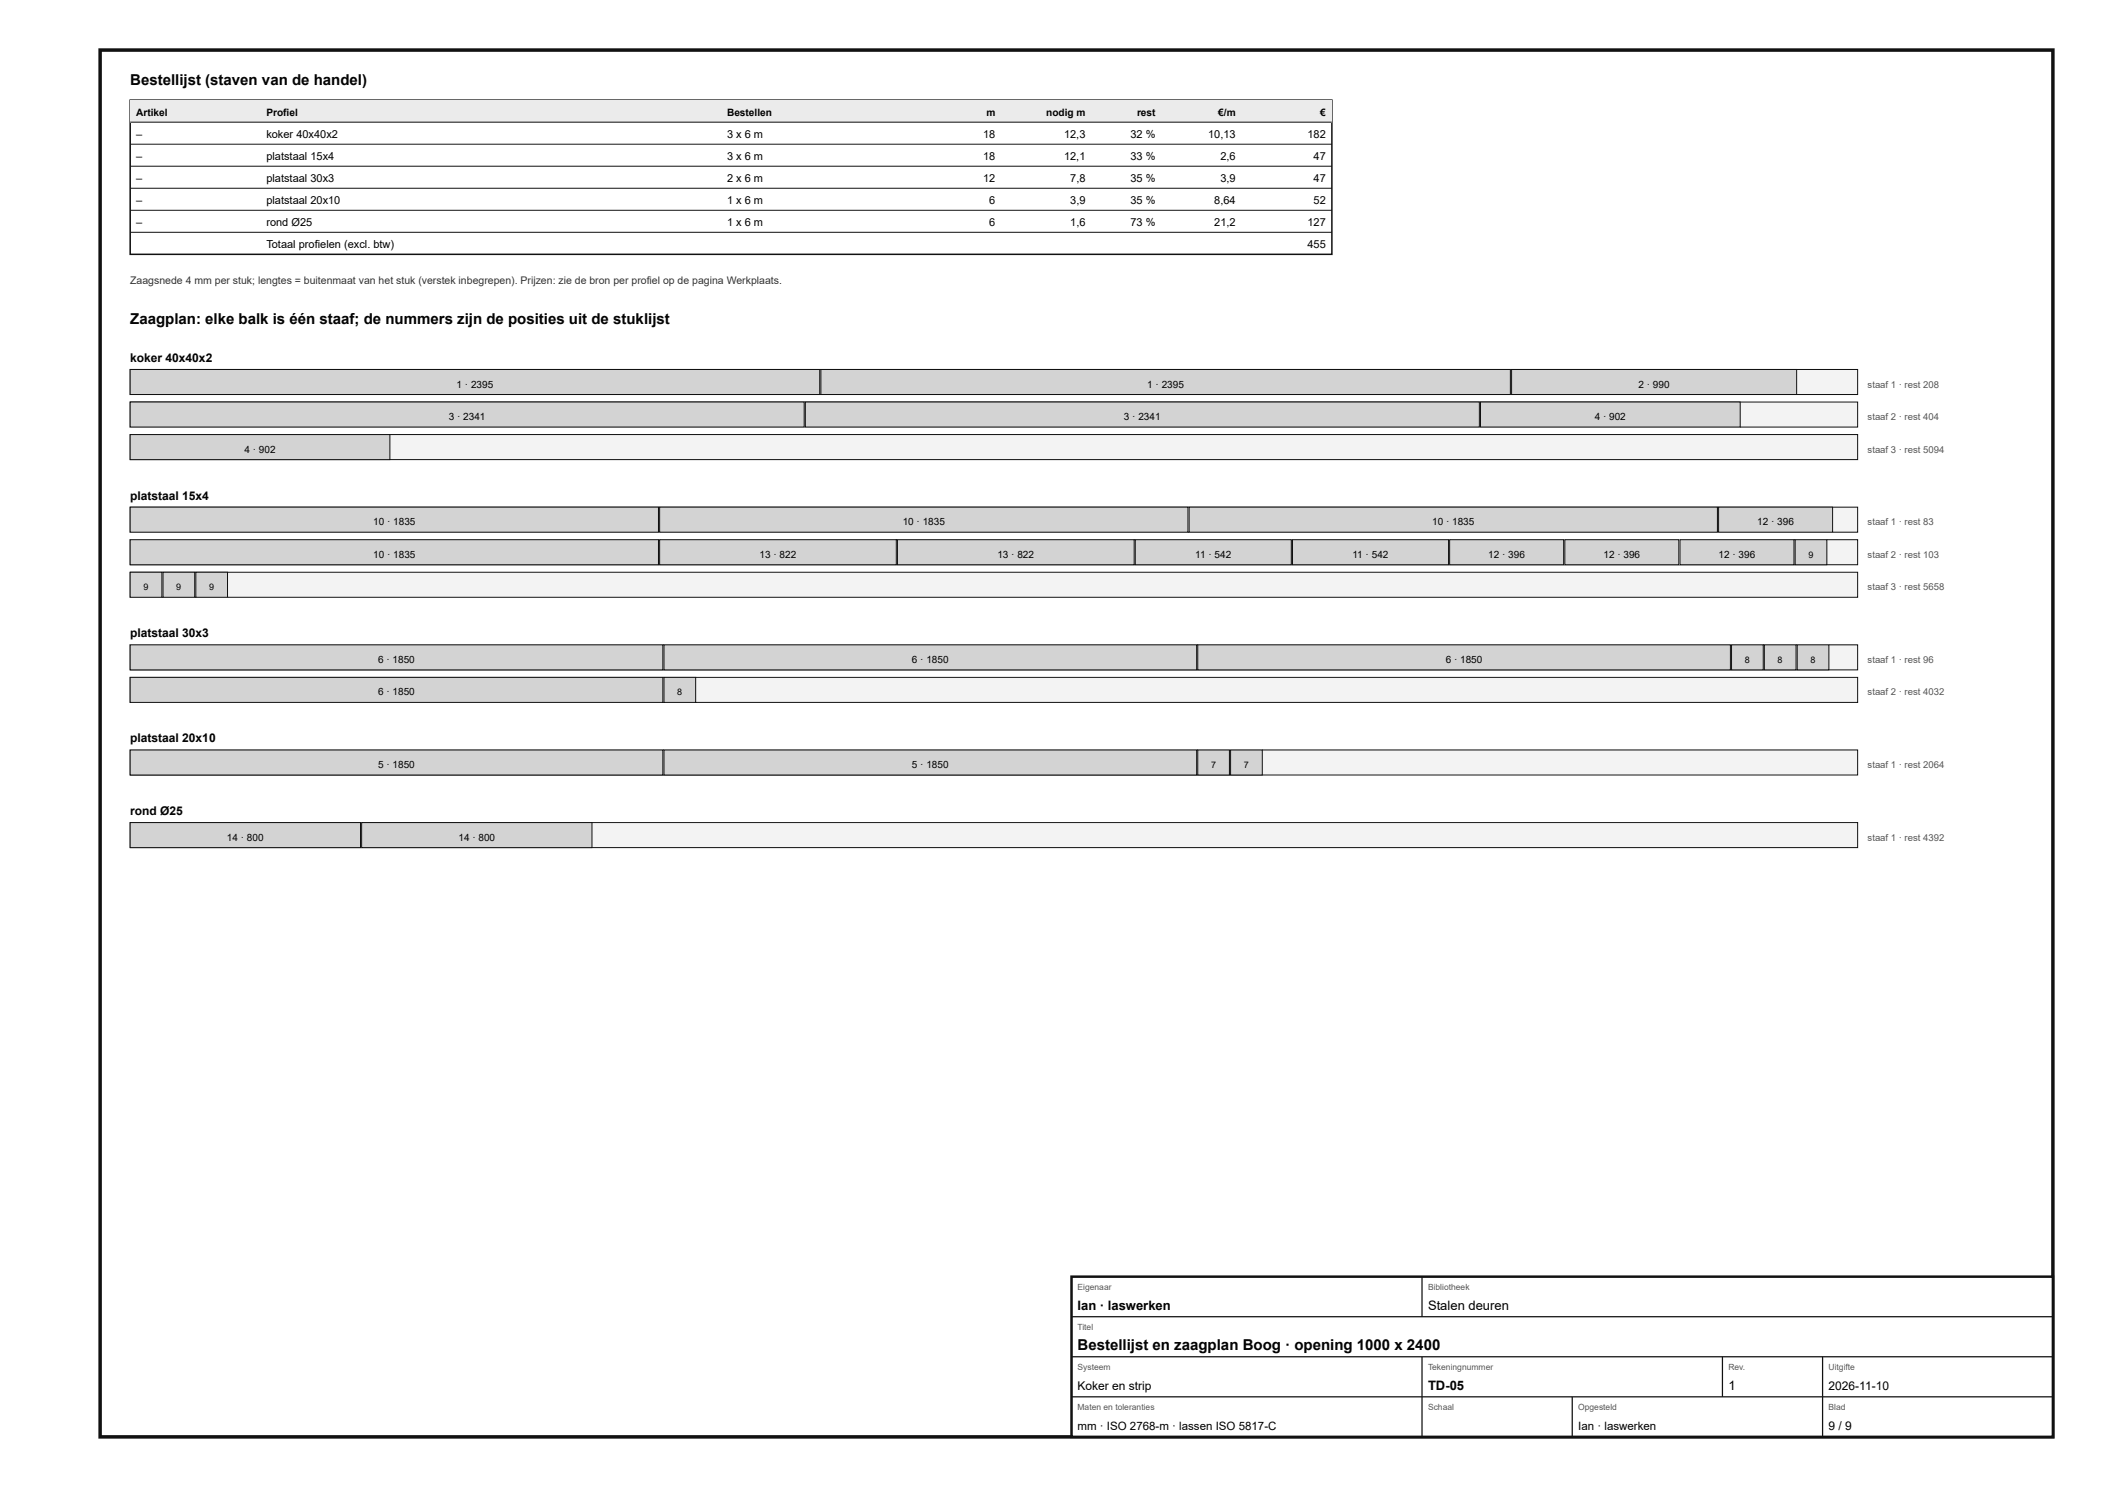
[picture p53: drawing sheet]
<svg xmlns="http://www.w3.org/2000/svg" width="420mm" height="297mm" viewBox="0 0 420 297" stroke-linecap="round" stroke-linejoin="round" font-family="sans-serif">
<defs><g id="words">
<g font-size="3">
<text x="26" y="17">Bestellijst (staven van de handel)</text>
<text x="26" y="64.8">Zaagplan: elke balk is één staaf; de nummers zijn de posities uit de stuklijst</text>
<text x="215.2" y="269.6">Bestellijst en zaagplan Boog · opening 1000 x 2400</text>
</g>
<g font-size="2.6">
<text x="215.2" y="261.6">Ian · laswerken</text>
<text x="285.2" y="261.6">Stalen deuren</text>
<text x="285.2" y="277.6">TD-05</text>
<text x="345.2" y="277.6">1</text>
</g>
<g font-size="2.4">
<text x="26" y="72.3">koker 40x40x2</text>
<text x="26" y="99.8">platstaal 15x4</text>
<text x="26" y="127.3">platstaal 30x3</text>
<text x="26" y="148.3">platstaal 20x10</text>
<text x="26" y="162.8">rond Ø25</text>
<text x="215.2" y="277.6">Koker en strip</text>
<text x="365.2" y="277.6">2026-11-10</text>
<text x="365.2" y="285.6">9 / 9</text>
</g>
<g font-size="2.3">
<text x="215.2" y="285.6">mm · ISO 2768-m · lassen ISO 5817-C</text>
<text x="315.2" y="285.6">Ian · laswerken</text>
</g>
<g font-size="2.2">
<text x="27.2" y="27.5">–</text>
<text x="53.2" y="27.5">koker 40x40x2</text>
<text x="145.2" y="27.5">3 x 6 m</text>
<text x="196.3" y="27.5">18</text>
<text x="212.5" y="27.5">12,3</text>
<text x="225.8" y="27.5">32 %</text>
<text x="241.3" y="27.5">10,13</text>
<text x="261.1" y="27.5">182</text>
<text x="27.2" y="31.9">–</text>
<text x="53.2" y="31.9">platstaal 15x4</text>
<text x="145.2" y="31.9">3 x 6 m</text>
<text x="196.3" y="31.9">18</text>
<text x="212.5" y="31.9">12,1</text>
<text x="225.8" y="31.9">33 %</text>
<text x="243.7" y="31.9">2,6</text>
<text x="262.3" y="31.9">47</text>
<text x="27.2" y="36.3">–</text>
<text x="27.2" y="40.7">–</text>
<text x="53.2" y="36.3">platstaal 30x3</text>
<text x="53.2" y="40.7">platstaal 20x10</text>
<text x="145.2" y="36.3">2 x 6 m</text>
<text x="145.2" y="40.7">1 x 6 m</text>
<text x="196.3" y="36.3">12</text>
<text x="197.6" y="40.7">6</text>
<text x="213.7" y="36.3">7,8</text>
<text x="213.7" y="40.7">3,9</text>
<text x="225.8" y="36.3">35 %</text>
<text x="225.8" y="40.7">35 %</text>
<text x="242.5" y="40.7">8,64</text>
<text x="243.7" y="36.3">3,9</text>
<text x="262.3" y="36.3">47</text>
<text x="262.3" y="40.7">52</text>
<text x="27.2" y="45.1">–</text>
<text x="53.2" y="45.1">rond Ø25</text>
<text x="145.2" y="45.1">1 x 6 m</text>
<text x="197.6" y="45.1">6</text>
<text x="213.7" y="45.1">1,6</text>
<text x="225.8" y="45.1">73 %</text>
<text x="242.5" y="45.1">21,2</text>
<text x="261.1" y="45.1">127</text>
<text x="53.2" y="49.5">Totaal profielen (excl. btw)</text>
<text x="261.1" y="49.5">455</text>
</g>
<text font-size="2.1" fill="#333" x="26" y="56.8">Zaagsnede 4 mm per stuk; lengtes = buitenmaat van het stuk (verstek inbegrepen). Prijzen: zie de bron per profiel op de pagina Werkplaats.</text>
<g font-size="2">
<text x="27.2" y="23.1">Artikel</text>
<text x="53.2" y="23.1">Profiel</text>
<text x="145.2" y="23.1">Bestellen</text>
<text x="197" y="23.1">m</text>
<text x="208.9" y="23.1">nodig m</text>
<text x="227.1" y="23.1">rest</text>
<text x="243.3" y="23.1">€/m</text>
<text x="263.7" y="23.1">€</text>
<text x="91.2" y="77.4">1 · 2395</text>
<text x="229.1" y="77.4">1 · 2395</text>
<text x="327.2" y="77.4">2 · 990</text>
<text x="89.6" y="83.9">3 · 2341</text>
<text x="224.5" y="83.9">3 · 2341</text>
<text x="318.5" y="83.9">4 · 902</text>
<text x="48.8" y="90.4">4 · 902</text>
<text x="74.5" y="104.9">10 · 1835</text>
<text x="180.3" y="104.9">10 · 1835</text>
<text x="286" y="104.9">10 · 1835</text>
<text x="350.9" y="104.9">12 · 396</text>
<text x="74.5" y="111.4">10 · 1835</text>
<text x="151.7" y="111.4">13 · 822</text>
<text x="199.2" y="111.4">13 · 822</text>
<text x="238.7" y="111.4">11 · 542</text>
<text x="270.1" y="111.4">11 · 542</text>
<text x="297.2" y="111.4">12 · 396</text>
<text x="320.2" y="111.4">12 · 396</text>
<text x="343.2" y="111.4">12 · 396</text>
<text x="75.5" y="132.4">6 · 1850</text>
<text x="182.1" y="132.4">6 · 1850</text>
<text x="288.7" y="132.4">6 · 1850</text>
<text x="75.5" y="138.9">6 · 1850</text>
<text x="75.5" y="153.4">5 · 1850</text>
<text x="182.1" y="153.4">5 · 1850</text>
<text x="45.3" y="167.9">14 · 800</text>
<text x="91.6" y="167.9">14 · 800</text>
</g>
<g font-size="1.9" fill="#555">
<text x="373" y="77.4">staaf 1 · rest 208</text>
<text x="373" y="83.9">staaf 2 · rest 404</text>
<text x="373" y="90.4">staaf 3 · rest 5094</text>
<text x="373" y="104.9">staaf 1 · rest 83</text>
<text x="373" y="111.4">staaf 2 · rest 103</text>
<text x="373" y="117.9">staaf 3 · rest 5658</text>
<text x="373" y="132.4">staaf 1 · rest 96</text>
<text x="373" y="138.9">staaf 2 · rest 4032</text>
<text x="373" y="153.4">staaf 1 · rest 2064</text>
<text x="373" y="167.9">staaf 1 · rest 4392</text>
</g>
<g font-size="1.8">
<text x="361.2" y="111.4">9</text>
<text x="28.7" y="117.9">9</text>
<text x="35.2" y="117.9">9</text>
<text x="41.8" y="117.9">9</text>
<text x="348.5" y="132.4">8</text>
<text x="355" y="132.4">8</text>
<text x="361.6" y="132.4">8</text>
<text x="135.3" y="138.9">8</text>
<text x="241.9" y="153.4">7</text>
<text x="248.4" y="153.4">7</text>
</g>
<g font-size="1.7" fill="#555">
<text x="215.2" y="257.6">Eigenaar</text>
<text x="285.2" y="257.6">Bibliotheek</text>
<text x="215.2" y="265.6">Titel</text>
<text x="215.2" y="273.6">Systeem</text>
<text x="285.2" y="273.6">Tekeningnummer</text>
<text x="345.2" y="273.6">Rev.</text>
<text x="365.2" y="273.6">Uitgifte</text>
<text x="215.2" y="281.6">Maten en toleranties</text>
<text x="285.2" y="281.6">Schaal</text>
<text x="315.2" y="281.6">Opgesteld</text>
<text x="365.2" y="281.6">Blad</text>
</g>
</g></defs>
<path d="M20 10h390v277h-390z" fill="none" stroke="#111" stroke-width=".7" stroke-linecap="butt"/>
<path d="M26 20h240v30.8h-240z" fill="none" stroke="#111" stroke-width=".3"/>
<path d="M26 20h240v4.4h-240z" fill="#e9ecee"/>
<path d="M26 24.4h240M26 28.8h240M26 33.2h240M26 37.6h240M26 42h240M26 46.4h240" fill="none" stroke="#111" stroke-width=".2"/>
<path d="M26 73.8h345v5h-345z" fill="#f2f3f3"/>
<path d="M26 73.8h345v5h-345z" fill="none" stroke="#111" stroke-width=".2"/>
<path d="M26 73.8h137.7v5h-137.7z" fill="#cfd4d7"/>
<path d="M26 73.8h137.7v5h-137.7z" fill="none" stroke="#111" stroke-width=".2"/>
<path d="M163.9 73.8h137.7v5h-137.7z" fill="#cfd4d7"/>
<path d="M163.9 73.8h137.7v5h-137.7z" fill="none" stroke="#111" stroke-width=".2"/>
<path d="M301.9 73.8h56.9v5h-56.9z" fill="#cfd4d7"/>
<path d="M301.9 73.8h56.9v5h-56.9z" fill="none" stroke="#111" stroke-width=".2"/>
<path d="M26 80.3h345v5h-345z" fill="#f2f3f3"/>
<path d="M26 80.3h345v5h-345z" fill="none" stroke="#111" stroke-width=".2"/>
<path d="M26 80.3h134.6v5h-134.6z" fill="#cfd4d7"/>
<path d="M26 80.3h134.6v5h-134.6z" fill="none" stroke="#111" stroke-width=".2"/>
<path d="M160.8 80.3h134.6v5h-134.6z" fill="#cfd4d7"/>
<path d="M160.8 80.3h134.6v5h-134.6z" fill="none" stroke="#111" stroke-width=".2"/>
<path d="M295.7 80.3h51.8v5h-51.8z" fill="#cfd4d7"/>
<path d="M295.7 80.3h51.8v5h-51.8z" fill="none" stroke="#111" stroke-width=".2"/>
<path d="M26 86.8h345v5h-345z" fill="#f2f3f3"/>
<path d="M26 86.8h345v5h-345z" fill="none" stroke="#111" stroke-width=".2"/>
<path d="M26 86.8h51.9v5h-51.9z" fill="#cfd4d7"/>
<path d="M26 86.8h51.9v5h-51.9z" fill="none" stroke="#111" stroke-width=".2"/>
<path d="M26 101.3h345v5h-345z" fill="#f2f3f3"/>
<path d="M26 101.3h345v5h-345z" fill="none" stroke="#111" stroke-width=".2"/>
<path d="M26 101.3h105.5v5h-105.5z" fill="#cfd4d7"/>
<path d="M26 101.3h105.5v5h-105.5z" fill="none" stroke="#111" stroke-width=".2"/>
<path d="M131.7 101.3h105.5v5h-105.5z" fill="#cfd4d7"/>
<path d="M131.7 101.3h105.5v5h-105.5z" fill="none" stroke="#111" stroke-width=".2"/>
<path d="M237.5 101.3h105.5v5h-105.5z" fill="#cfd4d7"/>
<path d="M237.5 101.3h105.5v5h-105.5z" fill="none" stroke="#111" stroke-width=".2"/>
<path d="M343.2 101.3h22.8v5h-22.8z" fill="#cfd4d7"/>
<path d="M343.2 101.3h22.8v5h-22.8z" fill="none" stroke="#111" stroke-width=".2"/>
<path d="M26 107.8h345v5h-345z" fill="#f2f3f3"/>
<path d="M26 107.8h345v5h-345z" fill="none" stroke="#111" stroke-width=".2"/>
<path d="M26 107.8h105.5v5h-105.5z" fill="#cfd4d7"/>
<path d="M26 107.8h105.5v5h-105.5z" fill="none" stroke="#111" stroke-width=".2"/>
<path d="M131.7 107.8h47.3v5h-47.3z" fill="#cfd4d7"/>
<path d="M131.7 107.8h47.3v5h-47.3z" fill="none" stroke="#111" stroke-width=".2"/>
<path d="M179.2 107.8h47.3v5h-47.3z" fill="#cfd4d7"/>
<path d="M179.2 107.8h47.3v5h-47.3z" fill="none" stroke="#111" stroke-width=".2"/>
<path d="M226.7 107.8h31.2v5h-31.2z" fill="#cfd4d7"/>
<path d="M226.7 107.8h31.2v5h-31.2z" fill="none" stroke="#111" stroke-width=".2"/>
<path d="M258.1 107.8h31.2v5h-31.2z" fill="#cfd4d7"/>
<path d="M258.1 107.8h31.2v5h-31.2z" fill="none" stroke="#111" stroke-width=".2"/>
<path d="M289.5 107.8h22.8v5h-22.8z" fill="#cfd4d7"/>
<path d="M289.5 107.8h22.8v5h-22.8z" fill="none" stroke="#111" stroke-width=".2"/>
<path d="M312.5 107.8h22.8v5h-22.8z" fill="#cfd4d7"/>
<path d="M312.5 107.8h22.8v5h-22.8z" fill="none" stroke="#111" stroke-width=".2"/>
<path d="M335.5 107.8h22.8v5h-22.8z" fill="#cfd4d7"/>
<path d="M335.5 107.8h22.8v5h-22.8z" fill="none" stroke="#111" stroke-width=".2"/>
<path d="M358.5 107.8h6.3v5h-6.3z" fill="#cfd4d7"/>
<path d="M358.5 107.8h6.3v5h-6.3z" fill="none" stroke="#111" stroke-width=".2"/>
<path d="M26 114.3h345v5h-345z" fill="#f2f3f3"/>
<path d="M26 114.3h345v5h-345z" fill="none" stroke="#111" stroke-width=".2"/>
<path d="M26 114.3h6.3v5h-6.3z" fill="#cfd4d7"/>
<path d="M26 114.3h6.3v5h-6.3z" fill="none" stroke="#111" stroke-width=".2"/>
<path d="M32.6 114.3h6.3v5h-6.3z" fill="#cfd4d7"/>
<path d="M32.6 114.3h6.3v5h-6.3z" fill="none" stroke="#111" stroke-width=".2"/>
<path d="M39.1 114.3h6.3v5h-6.3z" fill="#cfd4d7"/>
<path d="M39.1 114.3h6.3v5h-6.3z" fill="none" stroke="#111" stroke-width=".2"/>
<path d="M26 128.8h345v5h-345z" fill="#f2f3f3"/>
<path d="M26 128.8h345v5h-345z" fill="none" stroke="#111" stroke-width=".2"/>
<path d="M26 128.8h106.4v5h-106.4z" fill="#cfd4d7"/>
<path d="M26 128.8h106.4v5h-106.4z" fill="none" stroke="#111" stroke-width=".2"/>
<path d="M132.6 128.8h106.4v5h-106.4z" fill="#cfd4d7"/>
<path d="M132.6 128.8h106.4v5h-106.4z" fill="none" stroke="#111" stroke-width=".2"/>
<path d="M239.2 128.8h106.4v5h-106.4z" fill="#cfd4d7"/>
<path d="M239.2 128.8h106.4v5h-106.4z" fill="none" stroke="#111" stroke-width=".2"/>
<path d="M345.8 128.8h6.3v5h-6.3z" fill="#cfd4d7"/>
<path d="M345.8 128.8h6.3v5h-6.3z" fill="none" stroke="#111" stroke-width=".2"/>
<path d="M352.4 128.8h6.3v5h-6.3z" fill="#cfd4d7"/>
<path d="M352.4 128.8h6.3v5h-6.3z" fill="none" stroke="#111" stroke-width=".2"/>
<path d="M358.9 128.8h6.4v5h-6.4z" fill="#cfd4d7"/>
<path d="M358.9 128.8h6.4v5h-6.4z" fill="none" stroke="#111" stroke-width=".2"/>
<path d="M26 135.3h345v5h-345z" fill="#f2f3f3"/>
<path d="M26 135.3h345v5h-345z" fill="none" stroke="#111" stroke-width=".2"/>
<path d="M26 135.3h106.4v5h-106.4z" fill="#cfd4d7"/>
<path d="M26 135.3h106.4v5h-106.4z" fill="none" stroke="#111" stroke-width=".2"/>
<path d="M132.6 135.3h6.3v5h-6.3z" fill="#cfd4d7"/>
<path d="M132.6 135.3h6.3v5h-6.3z" fill="none" stroke="#111" stroke-width=".2"/>
<path d="M26 149.8h345v5h-345z" fill="#f2f3f3"/>
<path d="M26 149.8h345v5h-345z" fill="none" stroke="#111" stroke-width=".2"/>
<path d="M26 149.8h106.4v5h-106.4z" fill="#cfd4d7"/>
<path d="M26 149.8h106.4v5h-106.4z" fill="none" stroke="#111" stroke-width=".2"/>
<path d="M132.6 149.8h106.4v5h-106.4z" fill="#cfd4d7"/>
<path d="M132.6 149.8h106.4v5h-106.4z" fill="none" stroke="#111" stroke-width=".2"/>
<path d="M239.2 149.8h6.3v5h-6.3z" fill="#cfd4d7"/>
<path d="M239.2 149.8h6.3v5h-6.3z" fill="none" stroke="#111" stroke-width=".2"/>
<path d="M245.8 149.8h6.3v5h-6.3z" fill="#cfd4d7"/>
<path d="M245.8 149.8h6.3v5h-6.3z" fill="none" stroke="#111" stroke-width=".2"/>
<path d="M26 164.3h345v5h-345z" fill="#f2f3f3"/>
<path d="M26 164.3h345v5h-345z" fill="none" stroke="#111" stroke-width=".2"/>
<path d="M26 164.3h46v5h-46z" fill="#cfd4d7"/>
<path d="M26 164.3h46v5h-46z" fill="none" stroke="#111" stroke-width=".2"/>
<path d="M72.2 164.3h46v5h-46z" fill="#cfd4d7"/>
<path d="M72.2 164.3h46v5h-46z" fill="none" stroke="#111" stroke-width=".2"/>
<path d="M214 255h196v32h-196z" fill="#fff"/>
<path d="M214 255h196v32h-196z" fill="none" stroke="#111" stroke-width=".5"/>
<path d="M284 255v8M214 263h196M214 271h196M214 279h196M284 271v16M314 279v8M344 271v8M364 271v16" fill="none" stroke="#111" stroke-width=".25"/>
<use href="#words"/>
</svg>
